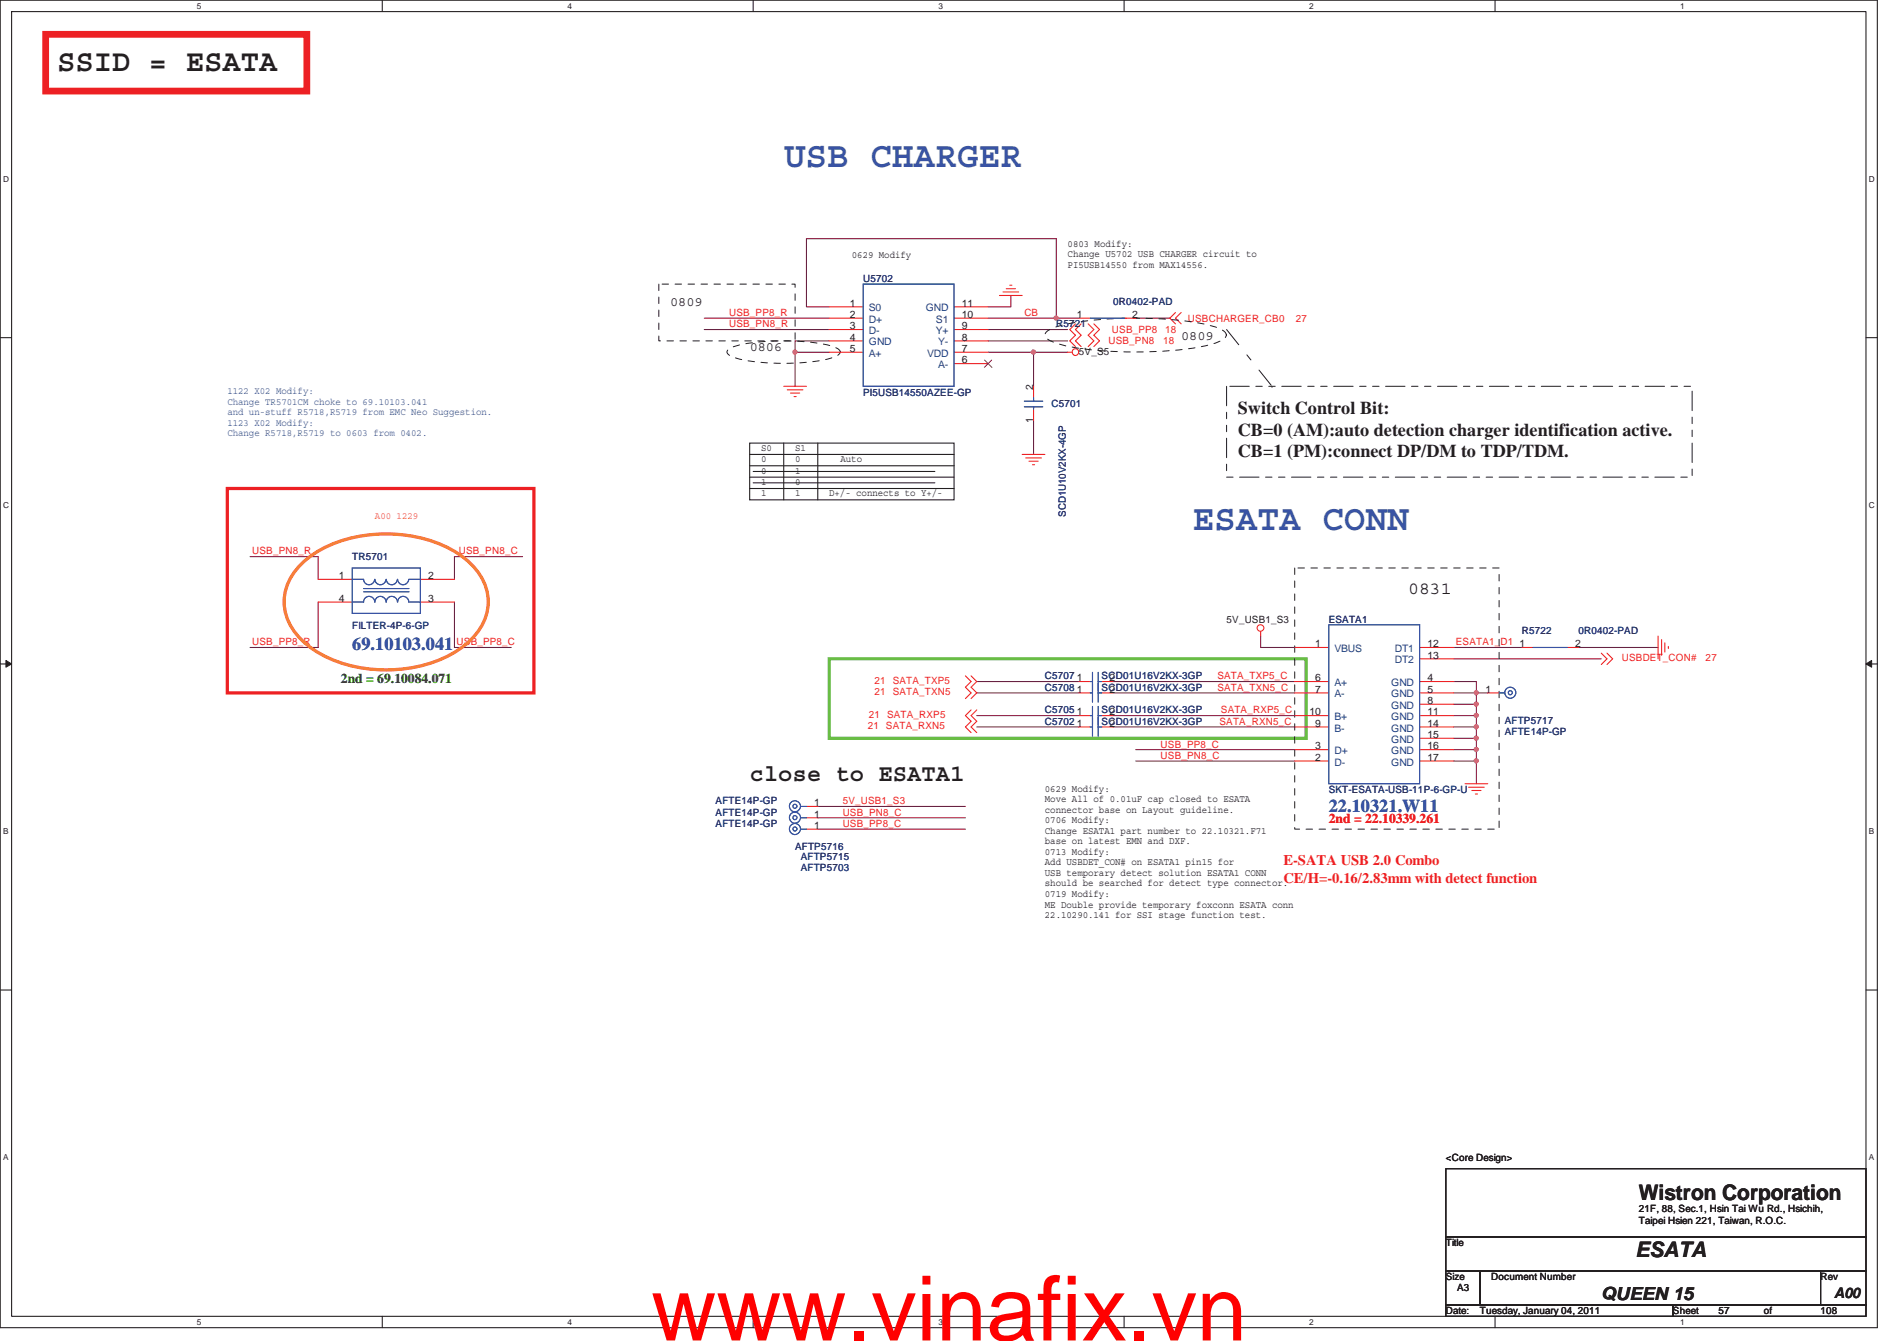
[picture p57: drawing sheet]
<svg xmlns="http://www.w3.org/2000/svg" width="297mm" height="210mm" viewBox="0 0 297 210" stroke-linecap="round" stroke-linejoin="round" font-family="sans-serif">
<defs><g id="words">
<text font-size="14.1" fill="#f00" x="102" y="209.9">www.vinafix.vn</text>
<g font-size="5.7" fill="#3953a4">
<text x="122.7" y="26.1">USB CHARGER</text>
<text x="186.7" y="83">ESATA CONN</text>
</g>
<text font-size="4.8" fill="#231f20" x="8.9" y="11.2">SSID = ESATA</text>
<text font-size="3.7" fill="#231f20" x="117.4" y="122.3">close to ESATA1</text>
<g font-size="3.3" fill="#231f20">
<text x="256.6" y="187.9">Wistron Corporation</text>
<text x="256.1" y="196.9">ESATA</text>
</g>
<g font-size="2.8" fill="#231f20">
<text x="193.8" y="64.9">Switch Control Bit:</text>
<text x="193.8" y="68.2">CB=0 (AM):auto detection charger identification active.</text>
<text x="193.8" y="71.5">CB=1 (PM):connect DP/DM to TDP/TDM.</text>
<text x="220.5" y="93">0831</text>
<text x="250.7" y="203.5">QUEEN 15</text>
</g>
<g font-size="2.8" fill="#3953a4">
<text x="55.2" y="101.9">69.10103.041</text>
<text x="208.1" y="127.1">22.10321.W11</text>
</g>
<g font-size="2.3" fill="#ed2024">
<text x="201" y="135.5">E-SATA USB 2.0 Combo</text>
<text x="201" y="138.2">CE/H=-0.16/2.83mm with detect function</text>
</g>
<text font-size="2.3" fill="#231f20" x="287.2" y="203.2">A00</text>
<g font-size="2.1" fill="#231f20">
<text x="104.9" y="47.9">0809</text>
<text x="185" y="53.3">0809</text>
<text x="117.4" y="55">0806</text>
</g>
<text font-size="2.1" fill="#098040" x="53.4" y="106.9">2nd = 69.10084.071</text>
<text font-size="2.1" fill="#ed2024" x="208.1" y="128.9">2nd = 22.10339.261</text>
<g font-size="1.6" fill="#231f20">
<text x="133.4" y="40.4">0629 Modify</text>
<text x="167.2" y="38.6">0803 Modify:</text>
<text x="167.2" y="40.3">Change U5702 USB CHARGER circuit to</text>
<text x="167.2" y="41.9">PI5USB14550 from MAX14556.</text>
<text x="133.1" y="48">1</text>
<text x="133.1" y="49.8">2</text>
<text x="133.1" y="51.6">3</text>
<text x="133.1" y="53.3">4</text>
<text x="150.6" y="48">11</text>
<text x="150.6" y="49.8">10</text>
<text x="150.6" y="53.3">8</text>
<text x="150.6" y="51.6">9</text>
<text x="168.6" y="49.8">1</text>
<text x="177.3" y="49.8">2</text>
<text x="133.1" y="55.1">5</text>
<text x="150.6" y="55.1">7</text>
<text x="150.6" y="56.9">6</text>
<text x="168.9" y="55.5">5V_S5</text>
<text x="161.8" y="61" transform="rotate(-90 161.8 61)">2</text>
<text x="119.2" y="70.6">S0</text>
<text x="124.5" y="70.6">S1</text>
<text x="161.8" y="66.2" transform="rotate(-90 161.8 66.2)">1</text>
<text x="119.2" y="72.4">0</text>
<text x="119.2" y="74.2">0</text>
<text x="119.2" y="77.7">1</text>
<text x="119.2" y="75.9">1</text>
<text x="124.5" y="72.4">0</text>
<text x="124.5" y="75.9">0</text>
<text x="124.5" y="74.2">1</text>
<text x="124.5" y="77.7">1</text>
<text x="129.8" y="77.7">D+/- connects to Y+/-</text>
<text x="131.6" y="72.4">Auto</text>
<text x="53" y="90.7">1</text>
<text x="53" y="94.2">4</text>
<text x="67.1" y="90.7">2</text>
<text x="67.1" y="94.2">3</text>
<text x="192.1" y="97.5">5V_USB1_S3</text>
<text x="205.9" y="101.3">1</text>
<text x="223.5" y="101.3">12</text>
<text x="238" y="101.3">1</text>
<text x="246.6" y="101.3">2</text>
<text x="168.6" y="106.7">1</text>
<text x="173.7" y="106.7">2</text>
<text x="205.9" y="106.7">6</text>
<text x="223.5" y="106.7">4</text>
<text x="223.5" y="103.1">13</text>
<text x="168.6" y="112">1</text>
<text x="168.6" y="113.8">1</text>
<text x="168.6" y="108.5">1</text>
<text x="173.7" y="112">2</text>
<text x="173.7" y="113.8">2</text>
<text x="173.7" y="108.5">2</text>
<text x="205.1" y="112">10</text>
<text x="205.9" y="108.5">7</text>
<text x="205.9" y="113.8">9</text>
<text x="223.5" y="108.5">5</text>
<text x="223.5" y="110.2">8</text>
<text x="223.5" y="112">11</text>
<text x="223.5" y="113.8">14</text>
<text x="232.6" y="108.5">1</text>
<text x="205.9" y="119.1">2</text>
<text x="205.9" y="117.3">3</text>
<text x="223.5" y="115.6">15</text>
<text x="223.5" y="117.3">16</text>
<text x="223.5" y="119.1">17</text>
<text x="163.6" y="123.9">0629 Modify:</text>
<text x="163.6" y="125.6">Move All of 0.01uF cap closed to ESATA</text>
<text x="127.5" y="128">1</text>
<text x="127.5" y="126.2">1</text>
<text x="127.5" y="129.8">1</text>
<text x="163.6" y="127.3">connector base on Layout guideline.</text>
<text x="163.6" y="128.9">0706 Modify:</text>
<text x="163.6" y="130.6">Change ESATA1 part number to 22.10321.F71</text>
<text x="163.6" y="132.2">base on latest EMN and DXF.</text>
<text x="163.6" y="133.9">0713 Modify:</text>
<text x="163.6" y="135.5">Add USBDET_CON# on ESATA1 pin15 for</text>
<text x="163.6" y="137.2">USB temporary detect solution ESATA1 CONN</text>
<text x="163.6" y="138.8">should be searched for detect type connector.</text>
<text x="163.6" y="140.5">0719 Modify:</text>
<text x="163.6" y="142.1">ME Double provide temporary foxconn ESATA conn</text>
<text x="163.6" y="143.8">22.10290.141 for SSI stage function test.</text>
<text x="226.4" y="181.8">&lt;Core Design&gt;</text>
<text x="256.6" y="189.8">21F, 88, Sec.1, Hsin Tai Wu Rd., Hsichih,</text>
<text x="256.6" y="191.6">Taipei Hsien 221, Taiwan, R.O.C.</text>
<text x="226.4" y="195.1">Title</text>
<text x="226.4" y="200.4">Size</text>
<text x="228.2" y="202.2">A3</text>
<text x="233.5" y="200.4">Document Number</text>
<text x="285.1" y="200.4">Rev</text>
<text x="226.4" y="205.8">Date:</text>
<text x="231.7" y="205.8">Tuesday, January 04, 2011</text>
<text x="262" y="205.8">Sheet</text>
<text x="269.1" y="205.8">57</text>
<text x="276.2" y="205.8">of</text>
<text x="285.1" y="205.8">108</text>
</g>
<g font-size="1.6" fill="#282973">
<text x="135.2" y="44.2">U5702</text>
<text x="174.3" y="47.7">0R0402-PAD</text>
<text x="165.4" y="51.3">R5721</text>
<text x="135.2" y="61.9">PI5USB14550AZEE-GP</text>
<text x="164.7" y="63.7">C5701</text>
<text x="166.9" y="80.9" transform="rotate(-90 166.9 80.9)">SCD1U10V2KX-4GP</text>
<text x="55.2" y="87.7">TR5701</text>
<text x="55.2" y="98.5">FILTER-4P-6-GP</text>
<text x="208.1" y="97.5">ESATA1</text>
<text x="238.3" y="99.3">R5722</text>
<text x="247.2" y="99.3">0R0402-PAD</text>
<text x="163.6" y="106.4">C5707</text>
<text x="172.5" y="106.4">SCD01U16V2KX-3GP</text>
<text x="163.6" y="111.7">C5705</text>
<text x="163.6" y="113.5">C5702</text>
<text x="163.6" y="108.2">C5708</text>
<text x="172.5" y="111.7">SCD01U16V2KX-3GP</text>
<text x="172.5" y="113.5">SCD01U16V2KX-3GP</text>
<text x="172.5" y="108.2">SCD01U16V2KX-3GP</text>
<text x="235.6" y="113.3">AFTP5717</text>
<text x="235.6" y="115.1">AFTE14P-GP</text>
<text x="112.1" y="125.9">AFTE14P-GP</text>
<text x="208.1" y="124.2">SKT-ESATA-USB-11P-6-GP-U</text>
<text x="112.1" y="127.7">AFTE14P-GP</text>
<text x="112.1" y="129.5">AFTE14P-GP</text>
<text x="124.5" y="133.1">AFTP5716</text>
<text x="125.4" y="134.7">AFTP5715</text>
<text x="125.4" y="136.4">AFTP5703</text>
</g>
<g font-size="1.6" fill="#ed2024">
<text x="114.2" y="49.5">USB_PP8_R</text>
<text x="114.2" y="51.3">USB_PN8_R</text>
<text x="160.4" y="49.5">CB</text>
<text x="173.6" y="53.9">USB_PN8</text>
<text x="174.1" y="52.2">USB_PP8</text>
<text x="182.1" y="53.9">18</text>
<text x="182.5" y="52.2">18</text>
<text x="186" y="50.4">USBCHARGER_CB0</text>
<text x="202.9" y="50.4">27</text>
<text x="39.5" y="86.8">USB_PN8_R</text>
<text x="71.8" y="86.8">USB_PN8_C</text>
<text x="39.5" y="101">USB_PP8_R</text>
<text x="71.5" y="101">USB_PP8_C</text>
<text x="228" y="101">ESATA1_D1</text>
<text x="136.9" y="107.1">21 SATA_TXP5</text>
<text x="190.6" y="106.4">SATA_TXP5_C</text>
<text x="254" y="103.5">USBDET_CON#</text>
<text x="267.1" y="103.5">27</text>
<text x="136.1" y="112.4">21 SATA_RXP5</text>
<text x="136.9" y="108.9">21 SATA_TXN5</text>
<text x="190.6" y="108.2">SATA_TXN5_C</text>
<text x="191" y="113.5">SATA_RXN5_C</text>
<text x="191.2" y="111.7">SATA_RXP5_C</text>
<text x="135.9" y="114.2">21 SATA_RXN5</text>
<text x="181.7" y="118.8">USB_PN8_C</text>
<text x="181.7" y="117">USB_PP8_C</text>
<text x="131.9" y="125.9">5V_USB1_S3</text>
<text x="131.9" y="129.5">USB_PP8_C</text>
<text x="131.9" y="127.7">USB_PN8_C</text>
</g>
<g font-size="1.6" fill="#1d437e">
<text x="136.1" y="48.8">S0</text>
<text x="136.1" y="50.5">D+</text>
<text x="136.1" y="52.3">D-</text>
<text x="144.9" y="48.8">GND</text>
<text x="146.5" y="52.3">Y+</text>
<text x="146.6" y="50.5">S1</text>
<text x="136.1" y="54.1">GND</text>
<text x="136.1" y="55.9">A+</text>
<text x="145.2" y="55.9">VDD</text>
<text x="146.9" y="57.7">A-</text>
<text x="146.9" y="54.1">Y-</text>
<text x="209" y="102.1">VBUS</text>
<text x="209" y="107.4">A+</text>
<text x="217.8" y="107.4">GND</text>
<text x="218.4" y="102.1">DT1</text>
<text x="218.4" y="103.9">DT2</text>
<text x="209" y="109.2">A-</text>
<text x="209" y="112.8">B+</text>
<text x="217.8" y="109.2">GND</text>
<text x="217.8" y="111">GND</text>
<text x="217.8" y="112.8">GND</text>
<text x="209" y="119.9">D-</text>
<text x="209" y="118.1">D+</text>
<text x="209" y="114.6">B-</text>
<text x="217.8" y="114.6">GND</text>
<text x="217.8" y="116.3">GND</text>
<text x="217.8" y="118.1">GND</text>
<text x="217.8" y="119.9">GND</text>
</g>
<g font-size="1.6" fill="#3953a4">
<text x="35.6" y="61.7">1122 X02 Modify:</text>
<text x="35.6" y="63.4">Change TR5701CM choke to 69.10103.041</text>
<text x="35.6" y="65">and un-stuff R5718,R5719 from EMC Neo Suggestion.</text>
<text x="35.6" y="66.7">1123 X02 Modify:</text>
<text x="35.6" y="68.3">Change R5718,R5719 to 0603 from 0402.</text>
</g>
<text font-size="1.6" fill="#f57f20" x="58.7" y="81.3">A00 1229</text>
<g font-size="1.3" fill="#231f20">
<text x="30.8" y="1.4">5</text>
<text x="88.9" y="1.4">4</text>
<text x="146.9" y="1.4">3</text>
<text x="205" y="1.4">2</text>
<text x="263.1" y="1.4">1</text>
<text x=".5" y="28.5">D</text>
<text x="292.6" y="28.5">D</text>
<text x=".5" y="79.5">C</text>
<text x="292.6" y="79.5">C</text>
<text x=".5" y="130.6">B</text>
<text x="292.6" y="130.6">B</text>
<text x=".5" y="181.7">A</text>
<text x="292.6" y="181.7">A</text>
<text x="30.8" y="207.4">5</text>
<text x="88.9" y="207.4">4</text>
<text x="146.9" y="207.4">3</text>
<text x="205" y="207.4">2</text>
<text x="263.1" y="207.4">1</text>
</g>
</g></defs>
<path d="M0 0h294v207.9h-294zM1.8 1.8h290.4v204.3h-290.4z" fill="none" stroke="#231f20" stroke-width=".17"/>
<g fill="#fff">
<path d="M30.8 .2h.7v1.4h-.7z"/>
<path d="M30.8 206.3h.7v1.4h-.7z"/>
</g>
<path d="M59.9 0v1.8M59.9 206.1v1.8" fill="none" stroke="#231f20" stroke-width=".17"/>
<g fill="#fff">
<path d="M88.9 .2h.6v1.4h-.6z"/>
<path d="M88.9 206.3h.6v1.4h-.6z"/>
</g>
<path d="M117.9 0v1.8M117.9 206.1v1.8" fill="none" stroke="#231f20" stroke-width=".17"/>
<g fill="#fff">
<path d="M146.9 .2h.7v1.4h-.7z"/>
<path d="M146.9 206.3h.7v1.4h-.7z"/>
</g>
<path d="M176 0v1.8M176 206.1v1.8" fill="none" stroke="#231f20" stroke-width=".17"/>
<g fill="#fff">
<path d="M205 .2h.7v1.4h-.7z"/>
<path d="M205 206.3h.7v1.4h-.7z"/>
</g>
<path d="M234.1 0v1.8M234.1 206.1v1.8" fill="none" stroke="#231f20" stroke-width=".17"/>
<g fill="#fff">
<path d="M263.1 .2h.7v1.4h-.7z"/>
<path d="M263.1 206.3h.7v1.4h-.7z"/>
<path d="M.5 27.3h.9v1.4h-.9z"/>
<path d="M292.6 27.3h.9v1.4h-.9z"/>
<path d="M.5 78.4h.9v1.4h-.9z"/>
<path d="M292.6 78.4h.9v1.4h-.9z"/>
</g>
<path d="M0 52.9h1.8M292.2 52.9h1.8" fill="none" stroke="#231f20" stroke-width=".17"/>
<g fill="#fff">
<path d="M.5 129.5h.8v1.4h-.8z"/>
<path d="M292.6 129.5h.9v1.4h-.9z"/>
</g>
<path d="M0 104h1.8M292.2 104h1.8" fill="none" stroke="#231f20" stroke-width=".17"/>
<path d="M.9 103.4l.9 .6-.9 .5z" fill="#231f20"/>
<path d="M.9 103.4l.9 .6-.9 .5z" fill="none" stroke="#231f20" stroke-width=".16"/>
<path d="M292.2 104l.9-.6v1.1z" fill="#231f20"/>
<path d="M292.2 104l.9-.6v1.1z" fill="none" stroke="#231f20" stroke-width=".16"/>
<g fill="#fff">
<path d="M.5 180.5h.8v1.4h-.8z"/>
<path d="M292.6 180.5h.9v1.4h-.9z"/>
</g>
<path d="M0 155h1.8M292.2 155h1.8" fill="none" stroke="#231f20" stroke-width=".17"/>
<path d="M154.7 55.2h7.1v5.3M161.8 65.8v5.4M128.1 129.8h23.1M128.1 128.1h23.1M128.1 126.3h23.1" fill="none" stroke="#7f1442" stroke-width=".17"/>
<circle cx="161.8" cy="55.1" r=".32" fill="#b9529f"/>
<circle cx="161.8" cy="55.1" r=".32" fill="none" stroke="#b9529f" stroke-width=".17"/>
<g fill="none" stroke="#7f1442" stroke-width=".17">
<path d="M110.3 49.8h19.5M110.3 51.6h19.5M124.5 55.2v5.3M154.7 51.6h12.5M154.7 53.4h12.5M158.3 46.3v1.7M161.8 55.2h5.4M165.4 49.8h3.5M177.8 49.8h5.4M197.4 99.6v1.8h5.3M152.9 108.5h16M152.9 106.7h16"/>
<path d="M152.9 113.8h16M152.9 112.1h16M174.3 108.5h28.4M174.3 106.7h28.4M174.3 113.8h28.4M174.3 112.1h28.4M177.8 119.2h24.9M177.8 117.4h24.9"/>
</g>
<circle cx="124.5" cy="55.1" r=".32" fill="#b9529f"/>
<circle cx="124.5" cy="55.1" r=".32" fill="none" stroke="#b9529f" stroke-width=".17"/>
<path d="M165.4 37.4v12.4M124.5 53.4h5.3M154.7 48h3.6" fill="none" stroke="#7f1442" stroke-width=".17"/>
<circle cx="165.4" cy="49.8" r=".32" fill="#b9529f"/>
<circle cx="165.4" cy="49.8" r=".32" fill="none" stroke="#b9529f" stroke-width=".17"/>
<path d="M165.4 37.4h-39.1v10.6h3.5M124.5 53.4v1.8h5.3M154.7 49.8h10.7M227.6 110.3h3.6v1.8" fill="none" stroke="#7f1442" stroke-width=".17"/>
<circle cx="231.2" cy="110.2" r=".32" fill="#b9529f"/>
<circle cx="231.2" cy="110.2" r=".32" fill="none" stroke="#b9529f" stroke-width=".17"/>
<path d="M227.6 106.7h3.6v1.8M231.2 117.4v1.8" fill="none" stroke="#7f1442" stroke-width=".17"/>
<circle cx="231.2" cy="117.4" r=".32" fill="#b9529f"/>
<circle cx="231.2" cy="117.4" r=".32" fill="none" stroke="#b9529f" stroke-width=".17"/>
<path d="M227.6 119.2h3.6M227.6 115.6h3.6v1.8" fill="none" stroke="#7f1442" stroke-width=".17"/>
<circle cx="231.2" cy="115.6" r=".32" fill="#b9529f"/>
<circle cx="231.2" cy="115.6" r=".32" fill="none" stroke="#b9529f" stroke-width=".17"/>
<path d="M227.6 112.1h3.6v1.7" fill="none" stroke="#7f1442" stroke-width=".17"/>
<circle cx="231.2" cy="112" r=".32" fill="#b9529f"/>
<circle cx="231.2" cy="112" r=".32" fill="none" stroke="#b9529f" stroke-width=".17"/>
<path d="M227.6 108.5h3.6v1.8" fill="none" stroke="#7f1442" stroke-width=".17"/>
<circle cx="231.2" cy="108.5" r=".32" fill="#b9529f"/>
<circle cx="231.2" cy="108.5" r=".32" fill="none" stroke="#b9529f" stroke-width=".17"/>
<path d="M227.6 117.4h3.6M231.2 108.5h1.8M231.2 119.2v3.5" fill="none" stroke="#7f1442" stroke-width=".17"/>
<circle cx="231.2" cy="119.1" r=".32" fill="#b9529f"/>
<circle cx="231.2" cy="119.1" r=".32" fill="none" stroke="#b9529f" stroke-width=".17"/>
<path d="M227.6 113.8h3.6v1.8" fill="none" stroke="#7f1442" stroke-width=".17"/>
<circle cx="231.2" cy="113.8" r=".32" fill="#b9529f"/>
<circle cx="231.2" cy="113.8" r=".32" fill="none" stroke="#b9529f" stroke-width=".17"/>
<path d="M39.2 87.2h10.6v3.5M49.8 94.3v7.1h-10.6M71.2 94.3v7.1h8.8M81.8 87.2h-10.6v3.5M227.6 103.2h23.1M227.6 101.4h10.7M247.2 101.4h12.4" fill="none" stroke="#7f1442" stroke-width=".17"/>
<g fill="none" stroke="#ed2024" stroke-width=".17">
<path d="M129.8 48h5.4M129.8 49.8h5.4M129.8 51.6h5.4M129.8 53.4h5.4M129.8 55.2h5.4M149.4 48h5.3M149.4 49.8h5.3M149.4 51.6h5.3M149.4 53.4h5.3M149.4 55.2h5.3M149.4 56.9h5.3M156.5 46.3h3.6"/>
<path d="M157.1 45.7h2.4M157.6 45.2h1.4M158.1 44.7h.4M167.2 55.2h.7M168.4 50.7l-.9 .9 .9 .9-.9 .9 .9 .9M168.9 49.8h1.8M169.3 50.7l-.9 .9 .9 .9-.9 .9 .9 .9M170.4 50.7l.9 .9-.9 .9 .9 .9-.9 .9M171.3 50.7l.9 .9-.9 .9 .9 .9-.9 .9M176.1 49.8h1.7M184.1 48.9l-.9 .9 .9 .9M185 48.9l-.9 .9 .9 .9"/>
<path d="M122.7 60.5h3.6M123.3 61h2.4M123.8 61.5h1.4M124.3 62.1h.4M160.1 71.2h3.5M160.6 71.7h2.5M161.1 72.2h1.5M161.7 72.8h.3M161.8 60.5v1.8M161.8 64v1.8M49.8 90.7h5.4M49.8 94.3h5.4"/>
<path d="M65.8 90.7h5.4M65.8 94.3h5.4M197.4 98.9v.7M259.6 99.6v3.6M151.2 105.8l.9 .9-.9 .9 .9 .9-.9 .9M152.1 105.8l.8 .9-.8 .9 .8 .9-.8 .9M152.1 111.2l-.9 .9 .9 .8-.9 .9 .9 .9M152.9 111.2l-.8 .9 .8 .8-.8 .9 .8 .9M168.9 112.1h1.8M168.9 106.7h1.8M168.9 113.8h1.8M168.9 108.5h1.8"/>
<path d="M172.5 112.1h1.8M172.5 106.7h1.8M172.5 113.8h1.8M172.5 108.5h1.8M202.7 112.1h5.4M202.7 106.7h5.4M202.7 113.8h5.4M202.7 101.4h5.4M202.7 119.2h5.4M202.7 117.4h5.4M202.7 108.5h5.4M222.3 112.1h5.3"/>
<path d="M222.3 106.7h5.3M222.3 113.8h5.3M222.3 101.4h5.3M222.3 119.2h5.3M222.3 117.4h5.3M222.3 108.5h5.3M222.3 110.3h5.3M222.3 115.6h5.3M222.3 103.2h5.3M233 108.5h1.7M238.3 101.4h1.8M245.4 101.4h1.8"/>
<path d="M250.7 102.3l.9 .9-.9 .9M251.6 102.3l.9 .9-.9 .9M260.2 100.2v2.4M260.7 100.7v1.4M261.2 101.2v.4M126.3 128.1h1.8M126.3 126.3h1.8M126.3 129.8h1.8M229.4 122.7h3.6M230 123.3h2.4M230.5 123.8h1.4M231 124.3h.3"/>
<circle cx="168.4" cy="55.1" r=".52"/>
<circle cx="197.4" cy="98.3" r=".52"/>
</g>
<g fill="none" stroke="#231f20" stroke-width=".17">
<path d="M117.4 69.4h32v8.9h-32zM117.4 71.2h32M117.4 72.9h32M117.4 74.7h32M117.4 76.5h32M117.9 73.8h28.5M117.9 75.6h28.5M122.7 69.4v8.9M128.1 69.4v8.9M226.4 183h65.8v10.7h-65.8zM226.4 193.7h65.8v5.3h-65.8zM226.4 199h5.3v5.3h-5.3z"/>
<path d="M231.7 199h53.4v5.3h-53.4zM285.1 199h7.1v5.3h-7.1zM226.4 204.3h35.6v1.8h-35.6zM262 204.3h30.2v1.8h-30.2z"/>
</g>
<path d="M7.2 5.4h40.8v8.9h-40.8z" fill="none" stroke="#ed2024" stroke-width="1.1"/>
<path d="M192.1 51.6l7.1 8.9M199.2 60.5h.1" fill="none" stroke="#231f20" stroke-width=".16" stroke-dasharray="3 2 1 2"/>
<path d="M192.1 60.5h72.9v14.2h-72.9z" fill="none" stroke="#231f20" stroke-width=".16" stroke-dasharray="3 1 1 1 1 1"/>
<path d="M129.8 103.2h74.7v12.4h-74.7z" fill="none" stroke="#69bd45" stroke-width=".51"/>
<path d="M103.2 44.5h21.3v8.9h-21.3zM113.9 54.8a8.9 8.9 0 0 1 4.7-1.2 33.6 33.6 0 0 1 12 .7l.9 .5 .1 .3a2.02 2.02 0 0 1-1.7 1.1 35.4 35.4 0 0 1-14.4 0 2 2 0 0 1-1.7-1.1zM163.7 52.1a5.5 5.5 0 0 1 2.9-1.3 62.1 62.1 0 0 1 22.4 0 5.5 5.5 0 0 1 2.9 1.3l.1 .3-.1 .4a5.4 5.4 0 0 1-2.9 1.3 61.6 61.6 0 0 1-22.4 0 5.4 5.4 0 0 1-2.9-1.3l-.1-.4zM202.7 88.9h32v40.9h-32z" fill="none" stroke="#231f20" stroke-width=".16" stroke-dasharray="1 1 1 1 1 1 1 1"/>
<path d="M35.6 76.5h48v32h-48z" fill="none" stroke="#ed2024" stroke-width=".51"/>
<path d="M47.6 87.9a20 20 0 0 1 14.6-4.2 18.8 18.8 0 0 1 11.2 4.2 7.9 7.9 0 0 1 2.2 9.7 13.8 13.8 0 0 1-8.5 6.3 22.5 22.5 0 0 1-17.3-1.8 10.3 10.3 0 0 1-5.2-6.7 8.1 8.1 0 0 1 3-7.5z" fill="none" stroke="#f57f20" stroke-width=".51"/>
<g fill="none" stroke="#3953a4" stroke-width=".17">
<path d="M135.2 44.5h14.2v16h-14.2zM170.7 49.8h5.4M160.4 63.7h2.9M160.4 62.8h2.9M161.8 63.7v.3M161.8 62.3v.5M55.2 94.3h1.7a.87 .87 0 0 1 .9-.9 .87 .87 0 0 1 .9 .9M55.2 90.7h1.7a.87 .87 0 0 0 .9 .9 .87 .87 0 0 0 .9-.9M55.2 88.9h10.6v7.2h-10.6zM56.9 92.2h7.1M56.9 92.7h7.1M58.7 90.7a.87 .87 0 0 0 .9 .9 .87 .87 0 0 0 .8-.9"/>
<path d="M58.7 94.3a.87 .87 0 0 1 .9-.9 .87 .87 0 0 1 .8 .9M60.5 94.3a.87 .87 0 0 1 .9-.9 .87 .87 0 0 1 .8 .9M60.5 90.7a.87 .87 0 0 0 .9 .9 .87 .87 0 0 0 .8-.9M62.3 94.3a.87 .87 0 0 1 .8-.9 .87 .87 0 0 1 .9 .9M62.3 90.7a.87 .87 0 0 0 .8 .9 .87 .87 0 0 0 .9-.9M64 94.3h1.8M64 90.7h1.8M208.1 97.8h14.2v24.9h-14.2zM170.7 112.1h.4M170.7 106.7h.4M170.7 113.8h.4M170.7 108.5h.4"/>
<path d="M171.1 110.6v2.9M171.1 105.3v2.9M171.1 112.4v2.9M171.1 107.1v2.8M172 112.1h.5M172 106.7h.5M172 113.8h.5M172 108.5h.5M172 110.6v2.9M172 105.3v2.9M172 112.4v2.9M172 107.1v2.8"/>
<path d="M234.7 108.5h.9M240.1 101.4h5.3M125.4 128.1h.9M125.4 126.3h.9M125.4 129.8h.9"/>
<circle cx="236.5" cy="108.5" r=".32"/>
<circle cx="236.5" cy="108.5" r=".87"/>
<circle cx="124.5" cy="128" r=".32"/>
<circle cx="124.5" cy="129.8" r=".32"/>
<circle cx="124.5" cy="126.3" r=".32"/>
<circle cx="124.5" cy="129.8" r=".87"/>
<circle cx="124.5" cy="128" r=".87"/>
<circle cx="124.5" cy="126.2" r=".87"/>
</g>
<path d="M154.2 56.4l1.1 1.1M155.3 56.4l-1.2 1.1" fill="none" stroke="#7f421c" stroke-width=".16"/>
<circle cx="161.8" cy="55.1" r=".32" fill="#b9529f"/>
<circle cx="161.8" cy="55.1" r=".32" fill="none" stroke="#b9529f" stroke-width=".17"/>
<circle cx="124.5" cy="55.1" r=".32" fill="#b9529f"/>
<circle cx="124.5" cy="55.1" r=".32" fill="none" stroke="#b9529f" stroke-width=".17"/>
<circle cx="165.4" cy="49.8" r=".32" fill="#b9529f"/>
<circle cx="165.4" cy="49.8" r=".32" fill="none" stroke="#b9529f" stroke-width=".17"/>
<circle cx="231.2" cy="110.2" r=".32" fill="#b9529f"/>
<circle cx="231.2" cy="110.2" r=".32" fill="none" stroke="#b9529f" stroke-width=".17"/>
<circle cx="231.2" cy="117.4" r=".32" fill="#b9529f"/>
<circle cx="231.2" cy="117.4" r=".32" fill="none" stroke="#b9529f" stroke-width=".17"/>
<circle cx="231.2" cy="115.6" r=".32" fill="#b9529f"/>
<circle cx="231.2" cy="115.6" r=".32" fill="none" stroke="#b9529f" stroke-width=".17"/>
<circle cx="231.2" cy="112" r=".32" fill="#b9529f"/>
<circle cx="231.2" cy="112" r=".32" fill="none" stroke="#b9529f" stroke-width=".17"/>
<circle cx="231.2" cy="108.5" r=".32" fill="#b9529f"/>
<circle cx="231.2" cy="108.5" r=".32" fill="none" stroke="#b9529f" stroke-width=".17"/>
<circle cx="231.2" cy="119.1" r=".32" fill="#b9529f"/>
<circle cx="231.2" cy="119.1" r=".32" fill="none" stroke="#b9529f" stroke-width=".17"/>
<circle cx="231.2" cy="113.8" r=".32" fill="#b9529f"/>
<circle cx="231.2" cy="113.8" r=".32" fill="none" stroke="#b9529f" stroke-width=".17"/>
<use href="#words"/>
</svg>
